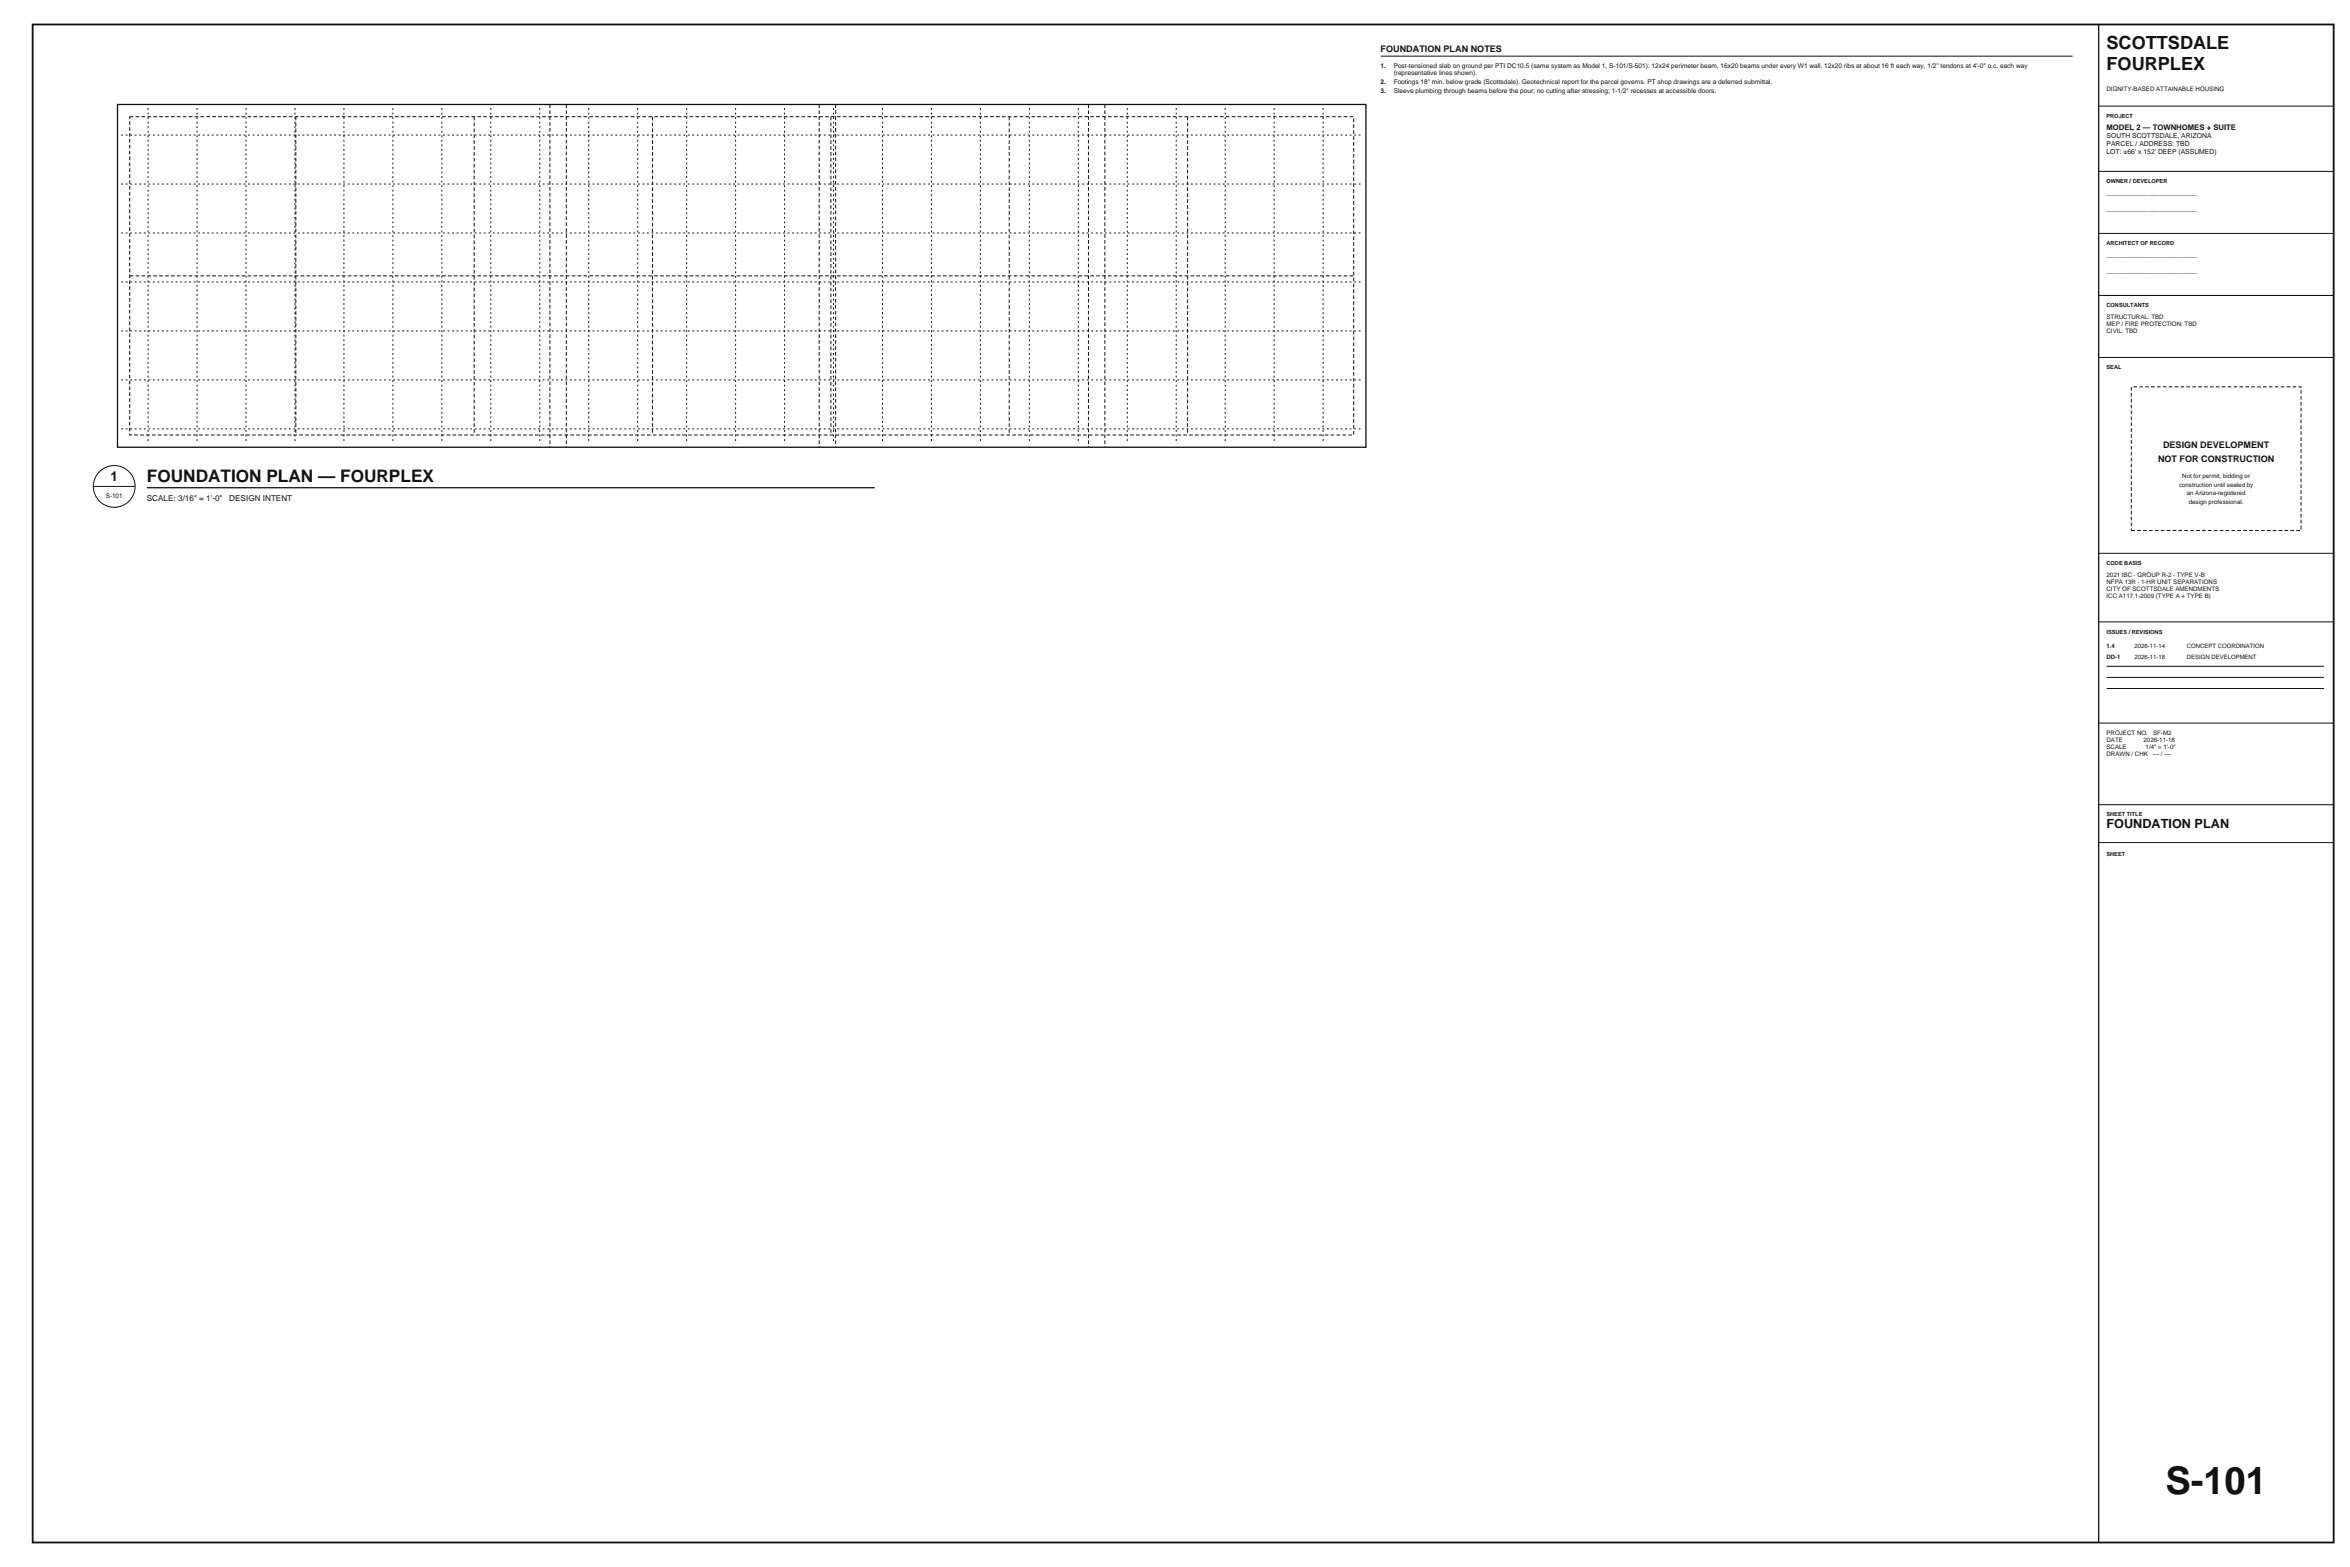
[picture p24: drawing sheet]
<svg xmlns="http://www.w3.org/2000/svg" width="914mm" height="610mm" viewBox="0 0 914 610" stroke-linecap="round" stroke-linejoin="round" font-family="sans-serif">
<defs><g id="words">
<text font-size="14.8" fill="#121212" x="842.6" y="581">S-101</text>
<g font-size="7.1" fill="#121212">
<text x="819.7" y="19">SCOTTSDALE</text>
<text x="819.7" y="27.1">FOURPLEX</text>
</g>
<text font-size="6.7" fill="#121212" x="57.1" y="187.5">FOUNDATION PLAN — FOURPLEX</text>
<text font-size="5.3" fill="#121212" x="43" y="187.2">1</text>
<text font-size="4.9" fill="#121212" x="819.7" y="322.2">FOUNDATION PLAN</text>
<g font-size="3.5" fill="#121212">
<text x="537.2" y="20.3">FOUNDATION PLAN NOTES</text>
<text x="839.7" y="179.7">NOT FOR CONSTRUCTION</text>
<text x="841.7" y="174.1">DESIGN DEVELOPMENT</text>
</g>
<g font-size="3.2" fill="#121212">
<text x="57.1" y="194.8">SCALE: 3/16&quot; = 1'-0&quot;</text>
<text x="89.2" y="194.8">DESIGN INTENT</text>
</g>
<text font-size="3" fill="#121212" x="819.7" y="50.4">MODEL 2 — TOWNHOMES + SUITE</text>
<g font-size="2.6" fill="#121212">
<text x="819.7" y="53.9">SOUTH SCOTTSDALE, ARIZONA</text>
<text x="819.7" y="56.9">PARCEL / ADDRESS: TBD</text>
<text x="819.7" y="60">LOT: ±66' x 152' DEEP (ASSUMED)</text>
<text x="819.7" y="75.8">________________________</text>
<text x="819.7" y="81.9">________________________</text>
<text x="819.7" y="99.9">________________________</text>
<text x="819.7" y="106">________________________</text>
</g>
<g font-size="2.5" fill="#121212">
<text x="537.2" y="26.4">1.</text>
<text x="542.3" y="26.4">Post-tensioned slab on ground per PTI DC10.5 (same system as Model 1, S-101/S-501): 12x24 perimeter beam, 16x20 beams under every W1 wall, 12x20 ribs at about 16 ft each way, 1/2&quot; tendons at 4'-0&quot; o.c. each way</text>
<text x="542.3" y="29.1">(representative lines shown).</text>
<text x="537.2" y="32.6">2.</text>
<text x="542.3" y="32.6">Footings 18&quot; min. below grade (Scottsdale). Geotechnical report for the parcel governs. PT shop drawings are a deferred submittal.</text>
<text x="537.2" y="36.2">3.</text>
<text x="542.3" y="36.2">Sleeve plumbing through beams before the pour; no cutting after stressing; 1-1/2&quot; recesses at accessible doors.</text>
<text x="41.2" y="193.5">S-101</text>
</g>
<g font-size="2.4" fill="#121212">
<text x="819.7" y="35.2">DIGNITY-BASED ATTAINABLE HOUSING</text>
<text x="819.7" y="124.1">STRUCTURAL: TBD</text>
<text x="819.7" y="126.8">MEP / FIRE PROTECTION: TBD</text>
<text x="819.7" y="129.6">CIVIL: TBD</text>
<text x="847.9" y="189.4">construction until sealed by</text>
<text x="849.1" y="186.1">Not for permit, bidding or</text>
<text x="850.9" y="192.7">an Arizona-registered</text>
<text x="851.7" y="196">design professional.</text>
<text x="819.7" y="224.4">2021 IBC · GROUP R-2 · TYPE V-B</text>
<text x="819.7" y="227.2">NFPA 13R · 1-HR UNIT SEPARATIONS</text>
<text x="819.7" y="229.9">CITY OF SCOTTSDALE AMENDMENTS</text>
<text x="819.7" y="232.7">ICC A117.1-2009 (TYPE A + TYPE B)</text>
<text x="819.7" y="285.9">PROJECT NO.</text>
<text x="837.8" y="285.9">SF-M2</text>
<text x="819.7" y="288.6">DATE</text>
<text x="819.7" y="291.4">SCALE</text>
<text x="834.1" y="288.6">2026-11-18</text>
<text x="834.9" y="291.4">1/4&quot; = 1'-0&quot;</text>
<text x="819.7" y="294.2">DRAWN / CHK</text>
<text x="837.8" y="294.2">— / —</text>
</g>
<g font-size="2.3" fill="#121212">
<text x="819.7" y="252.1">1.4</text>
<text x="819.7" y="256.4">DD-1</text>
<text x="830.6" y="252.1">2026-11-14</text>
<text x="830.6" y="256.4">2026-11-18</text>
<text x="850.9" y="252.1">CONCEPT COORDINATION</text>
<text x="850.9" y="256.4">DESIGN DEVELOPMENT</text>
</g>
<g font-size="2.2" fill="#121212">
<text x="819.7" y="45.8">PROJECT</text>
<text x="819.7" y="71.2">OWNER / DEVELOPER</text>
<text x="819.7" y="95.4">ARCHITECT OF RECORD</text>
<text x="819.7" y="119.5">CONSULTANTS</text>
<text x="819.7" y="143.6">SEAL</text>
<text x="819.7" y="219.8">CODE BASIS</text>
<text x="819.7" y="246.5">ISSUES / REVISIONS</text>
<text x="819.7" y="317.6">SHEET TITLE</text>
<text x="819.7" y="332.9">SHEET</text>
</g>
</g></defs>
<path d="M45.7 40.6h485.8v133.4h-485.8z" fill="none" stroke="#0d0d0d" stroke-width=".5"/>
<g fill="none" stroke="#0d0d0d" stroke-width=".39" stroke-dasharray="1.4 .9" stroke-linecap="butt">
<path d="M50.5 45.4h476.2v123.8h-476.2zM115.1 45.4v123.8M184.5 45.4v123.8M214 40.6v133.4M220.4 40.6v133.4M253.9 45.4v123.8M318.8 40.6v133.4M323.3 45.4v123.8M325.1 40.6v133.4M392.7 45.4v123.8M423.5 40.6v133.4M429.9 40.6v133.4"/>
<path d="M462.1 45.4v123.8M50.5 107.3h476.2"/>
</g>
<g fill="none" stroke="#0d0d0d" stroke-width=".39" stroke-dasharray=".7 1.1" stroke-linecap="butt">
<path d="M47.1 52.5h483M57.6 42.1v130.5M76.7 42.1v130.5M95.7 42.1v130.5M114.8 42.1v130.5M133.8 42.1v130.5M152.9 42.1v130.5M171.9 42.1v130.5M191 42.1v130.5M210 42.1v130.5M229.1 42.1v130.5M248.1 42.1v130.5"/>
<path d="M267.2 42.1v130.5M286.2 42.1v130.5M305.3 42.1v130.5M324.3 42.1v130.5M343.4 42.1v130.5M362.4 42.1v130.5M381.5 42.1v130.5M400.5 42.1v130.5M419.6 42.1v130.5M438.6 42.1v130.5M457.7 42.1v130.5M476.7 42.1v130.5"/>
<path d="M495.8 42.1v130.5M514.8 42.1v130.5M47.1 71.6h483M47.1 90.6h483M47.1 109.7h483M47.1 128.7h483M47.1 147.8h483M47.1 166.8h483"/>
</g>
<circle cx="44.4" cy="189.2" r="8.1" fill="#fff" stroke="#0d0d0d" stroke-width=".39"/>
<g fill="none" stroke="#0d0d0d" stroke-width=".39">
<path d="M537.2 21.8h269.2M816.6 41.3h91.4M816.6 66.7h91.4M816.6 90.8h91.4M816.6 114.9h91.4M816.6 139.1h91.4M36.3 189.2h16.3M816.6 215.3h91.4M816.6 241.9h91.4M819.7 259.2h84.5M819.7 263.5h84.5M819.7 267.8h84.5"/>
<path d="M816.6 281.3h91.4M816.6 313.1h91.4M816.6 327.8h91.4"/>
</g>
<path d="M816.6 9.5v590.6M57.1 189.7h283.3" fill="none" stroke="#0d0d0d" stroke-width=".5"/>
<path d="M12.7 9.5h895.3v590.6h-895.3z" fill="none" stroke="#0d0d0d" stroke-width=".7" stroke-linecap="butt"/>
<path d="M829.3 150.5h66v55.9h-66z" fill="none" stroke="#0d0d0d" stroke-width=".39" stroke-dasharray="1.4 .9" stroke-linecap="butt"/>
<use href="#words"/>
</svg>
